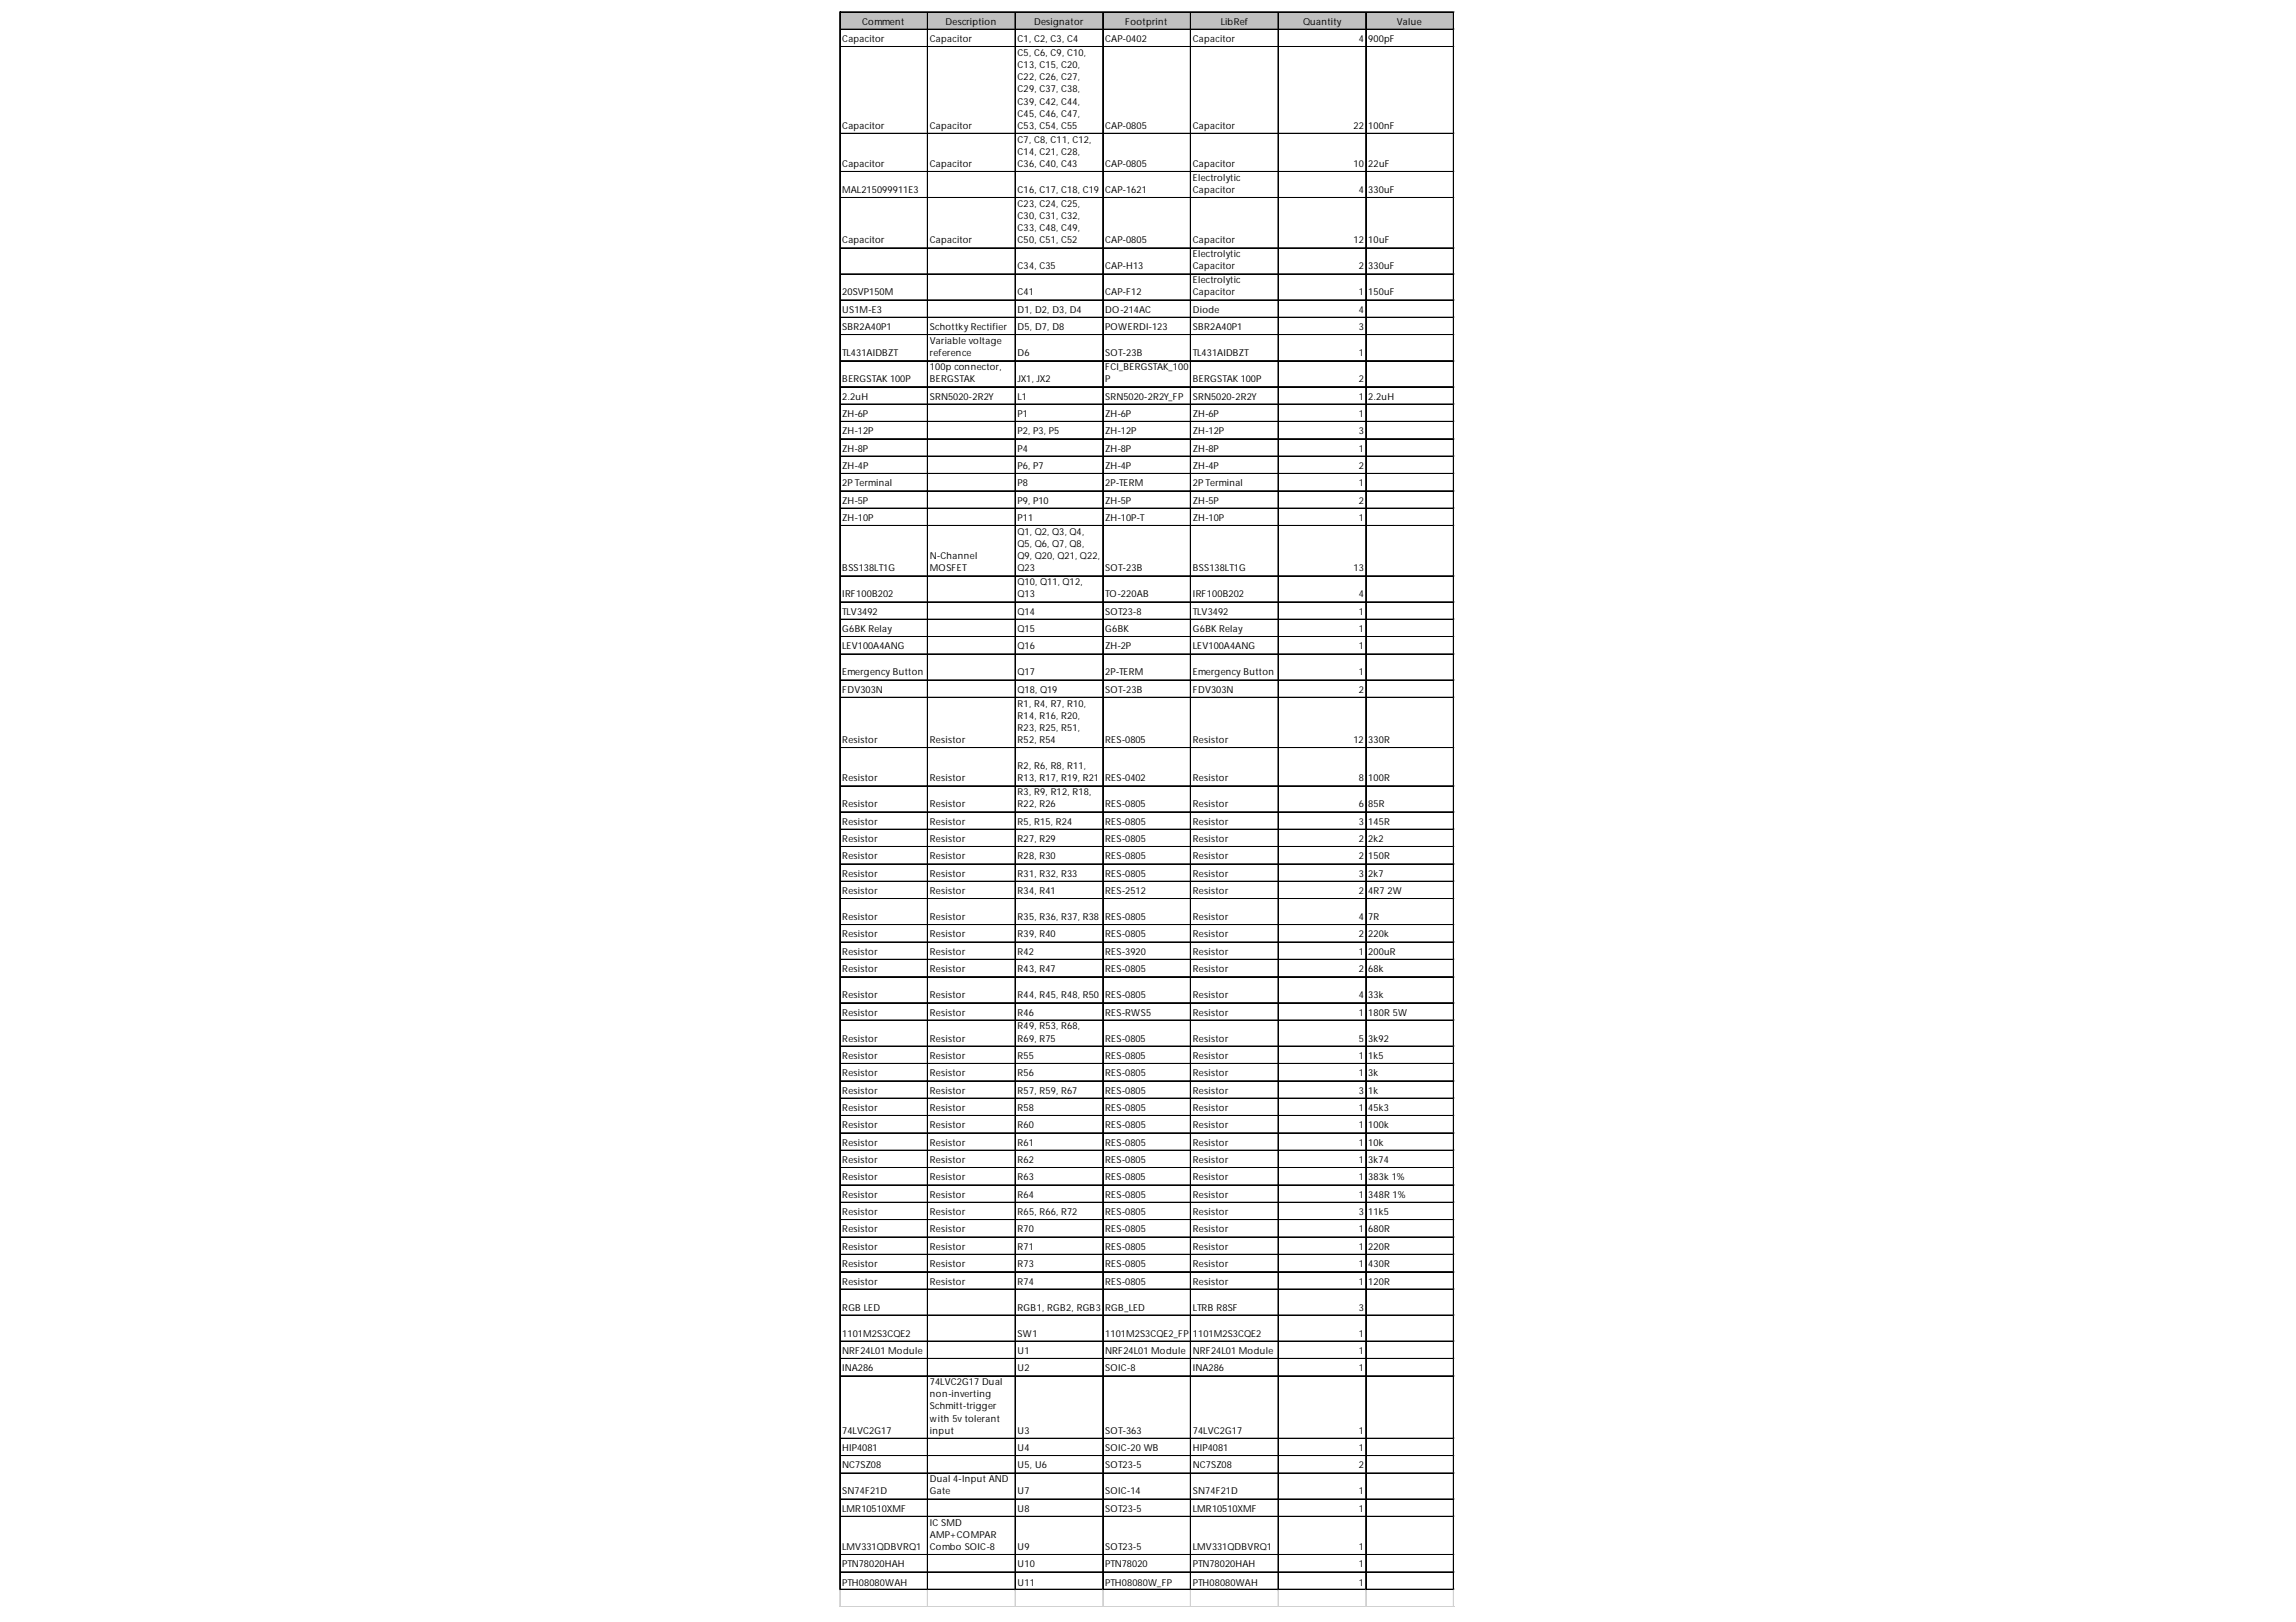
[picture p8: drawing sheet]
<svg xmlns="http://www.w3.org/2000/svg" width="297mm" height="210mm" viewBox="0 0 297 210" stroke-linecap="round" stroke-linejoin="round" font-family="sans-serif">
<defs><g id="words">
<g font-size="1.2">
<text x="109" y="5.4">Capacitor</text>
<text x="111.5" y="3.2">Comment</text>
<text x="120.3" y="5.4">Capacitor</text>
<text x="122.3" y="3.2">Description</text>
<text x="131.6" y="5.4">C1, C2, C3, C4</text>
<text x="133.8" y="3.2">Designator</text>
<text x="143" y="5.4">CAP-0402</text>
<text x="145.6" y="3.2">Footprint</text>
<text x="154.3" y="5.4">Capacitor</text>
<text x="157.9" y="3.2">LibRef</text>
<text x="168.6" y="3.2">Quantity</text>
<text x="175.8" y="5.4">4</text>
<text x="177" y="5.4">900pF</text>
<text x="180.7" y="3.2">Value</text>
<text x="131.6" y="7.2">C5, C6, C9, C10,</text>
<text x="131.6" y="8.8">C13, C15, C20,</text>
<text x="131.6" y="10.4">C22, C26, C27,</text>
<text x="131.6" y="12">C29, C37, C38,</text>
<text x="109" y="16.7">Capacitor</text>
<text x="120.3" y="16.7">Capacitor</text>
<text x="131.6" y="13.5">C39, C42, C44,</text>
<text x="131.6" y="15.1">C45, C46, C47,</text>
<text x="131.6" y="16.7">C53, C54, C55</text>
<text x="143" y="16.7">CAP-0805</text>
<text x="154.3" y="16.7">Capacitor</text>
<text x="175.1" y="16.7">22</text>
<text x="177" y="16.7">100nF</text>
<text x="109" y="21.6">Capacitor</text>
<text x="120.3" y="21.6">Capacitor</text>
<text x="131.6" y="18.5">C7, C8, C11, C12,</text>
<text x="131.6" y="20">C14, C21, C28,</text>
<text x="131.6" y="21.6">C36, C40, C43</text>
<text x="143" y="21.6">CAP-0805</text>
<text x="154.3" y="21.6">Capacitor</text>
<text x="154.3" y="23.4">Electrolytic</text>
<text x="175.1" y="21.6">10</text>
<text x="177" y="21.6">22uF</text>
<text x="109" y="25">MAL215099911E3</text>
<text x="131.6" y="25">C16, C17, C18, C19</text>
<text x="131.6" y="26.8">C23, C24, C25,</text>
<text x="131.6" y="28.3">C30, C31, C32,</text>
<text x="131.6" y="29.9">C33, C48, C49,</text>
<text x="143" y="25">CAP-1621</text>
<text x="154.3" y="25">Capacitor</text>
<text x="175.8" y="25">4</text>
<text x="177" y="25">330uF</text>
<text x="109" y="31.5">Capacitor</text>
<text x="120.3" y="31.5">Capacitor</text>
<text x="131.6" y="31.5">C50, C51, C52</text>
<text x="131.6" y="34.9">C34, C35</text>
<text x="143" y="31.5">CAP-0805</text>
<text x="143" y="34.9">CAP-H13</text>
<text x="154.3" y="31.5">Capacitor</text>
<text x="154.3" y="33.3">Electrolytic</text>
<text x="154.3" y="34.9">Capacitor</text>
<text x="175.1" y="31.5">12</text>
<text x="175.8" y="34.9">2</text>
<text x="177" y="31.5">10uF</text>
<text x="177" y="34.9">330uF</text>
<text x="109" y="38.2">20SVP150M</text>
<text x="109" y="40.5">US1M-E3</text>
<text x="131.6" y="38.2">C41</text>
<text x="131.6" y="40.5">D1, D2, D3, D4</text>
<text x="143" y="38.2">CAP-F12</text>
<text x="143" y="40.5">DO-214AC</text>
<text x="154.3" y="36.7">Electrolytic</text>
<text x="154.3" y="38.2">Capacitor</text>
<text x="154.3" y="40.5">Diode</text>
<text x="175.8" y="38.2">1</text>
<text x="175.8" y="40.5">4</text>
<text x="177" y="38.2">150uF</text>
<text x="109" y="42.7">SBR2A40P1</text>
<text x="109" y="46.1">TL431AIDBZT</text>
<text x="120.3" y="42.7">Schottky Rectifier</text>
<text x="120.3" y="44.5">Variable voltage</text>
<text x="120.3" y="46.1">reference</text>
<text x="120.3" y="47.9">100p connector,</text>
<text x="131.6" y="42.7">D5, D7, D8</text>
<text x="131.6" y="46.1">D6</text>
<text x="143" y="42.7">POWERDI-123</text>
<text x="143" y="46.1">SOT-23B</text>
<text x="143" y="47.9">FCI_BERGSTAK_100</text>
<text x="154.3" y="42.7">SBR2A40P1</text>
<text x="154.3" y="46.1">TL431AIDBZT</text>
<text x="175.8" y="42.7">3</text>
<text x="175.8" y="46.1">1</text>
<text x="109" y="49.5">BERGSTAK 100P</text>
<text x="109" y="51.7">2.2uH</text>
<text x="109" y="53.9">ZH-6P</text>
<text x="120.3" y="49.5">BERGSTAK</text>
<text x="120.3" y="51.7">SRN5020-2R2Y</text>
<text x="131.6" y="49.5">JX1, JX2</text>
<text x="131.6" y="51.7">L1</text>
<text x="131.6" y="53.9">P1</text>
<text x="143" y="49.5">P</text>
<text x="143" y="51.7">SRN5020-2R2Y_FP</text>
<text x="143" y="53.9">ZH-6P</text>
<text x="154.3" y="49.5">BERGSTAK 100P</text>
<text x="154.3" y="51.7">SRN5020-2R2Y</text>
<text x="154.3" y="53.9">ZH-6P</text>
<text x="175.8" y="49.5">2</text>
<text x="175.8" y="51.7">1</text>
<text x="175.8" y="53.9">1</text>
<text x="177" y="51.7">2.2uH</text>
<text x="109" y="56.2">ZH-12P</text>
<text x="109" y="58.4">ZH-8P</text>
<text x="131.6" y="56.2">P2, P3, P5</text>
<text x="131.6" y="58.4">P4</text>
<text x="143" y="56.2">ZH-12P</text>
<text x="143" y="58.4">ZH-8P</text>
<text x="154.3" y="56.2">ZH-12P</text>
<text x="154.3" y="58.4">ZH-8P</text>
<text x="175.8" y="56.2">3</text>
<text x="175.8" y="58.4">1</text>
<text x="109" y="60.7">ZH-4P</text>
<text x="109" y="62.9">2P Terminal</text>
<text x="109" y="65.2">ZH-5P</text>
<text x="131.6" y="60.7">P6, P7</text>
<text x="131.6" y="62.9">P8</text>
<text x="131.6" y="65.2">P9, P10</text>
<text x="143" y="60.7">ZH-4P</text>
<text x="143" y="62.9">2P-TERM</text>
<text x="143" y="65.2">ZH-5P</text>
<text x="154.3" y="60.7">ZH-4P</text>
<text x="154.3" y="62.9">2P Terminal</text>
<text x="154.3" y="65.2">ZH-5P</text>
<text x="175.8" y="60.7">2</text>
<text x="175.8" y="62.9">1</text>
<text x="175.8" y="65.2">2</text>
<text x="109" y="67.4">ZH-10P</text>
<text x="131.6" y="67.4">P11</text>
<text x="131.6" y="69.2">Q1, Q2, Q3, Q4,</text>
<text x="131.6" y="70.8">Q5, Q6, Q7, Q8,</text>
<text x="143" y="67.4">ZH-10P-T</text>
<text x="154.3" y="67.4">ZH-10P</text>
<text x="175.8" y="67.4">1</text>
<text x="109" y="73.9">BSS138LT1G</text>
<text x="109" y="77.3">IRF100B202</text>
<text x="120.3" y="72.4">N-Channel</text>
<text x="120.3" y="73.9">MOSFET</text>
<text x="131.6" y="72.4">Q9, Q20, Q21, Q22,</text>
<text x="131.6" y="73.9">Q23</text>
<text x="131.6" y="75.7">Q10, Q11, Q12,</text>
<text x="131.6" y="77.3">Q13</text>
<text x="143" y="73.9">SOT-23B</text>
<text x="143" y="77.3">TO-220AB</text>
<text x="154.3" y="73.9">BSS138LT1G</text>
<text x="154.3" y="77.3">IRF100B202</text>
<text x="175.1" y="73.9">13</text>
<text x="175.8" y="77.3">4</text>
<text x="109" y="79.5">TLV3492</text>
<text x="109" y="81.8">G6BK Relay</text>
<text x="131.6" y="79.5">Q14</text>
<text x="131.6" y="81.8">Q15</text>
<text x="143" y="79.5">SOT23-8</text>
<text x="143" y="81.8">G6BK</text>
<text x="154.3" y="79.5">TLV3492</text>
<text x="154.3" y="81.8">G6BK Relay</text>
<text x="175.8" y="79.5">1</text>
<text x="175.8" y="81.8">1</text>
<text x="109" y="84">LEV100A4ANG</text>
<text x="109" y="87.4">Emergency Button</text>
<text x="109" y="89.7">FDV303N</text>
<text x="131.6" y="84">Q16</text>
<text x="131.6" y="87.4">Q17</text>
<text x="131.6" y="89.7">Q18, Q19</text>
<text x="143" y="84">ZH-2P</text>
<text x="143" y="87.4">2P-TERM</text>
<text x="143" y="89.7">SOT-23B</text>
<text x="154.3" y="84">LEV100A4ANG</text>
<text x="154.3" y="87.4">Emergency Button</text>
<text x="154.3" y="89.7">FDV303N</text>
<text x="175.8" y="84">1</text>
<text x="175.8" y="87.4">1</text>
<text x="175.8" y="89.7">2</text>
<text x="131.6" y="91.4">R1, R4, R7, R10,</text>
<text x="131.6" y="93">R14, R16, R20,</text>
<text x="131.6" y="94.6">R23, R25, R51,</text>
<text x="109" y="96.2">Resistor</text>
<text x="109" y="101.1">Resistor</text>
<text x="120.3" y="96.2">Resistor</text>
<text x="120.3" y="101.1">Resistor</text>
<text x="131.6" y="96.2">R52, R54</text>
<text x="131.6" y="99.5">R2, R6, R8, R11,</text>
<text x="131.6" y="101.1">R13, R17, R19, R21</text>
<text x="143" y="96.2">RES-0805</text>
<text x="143" y="101.1">RES-0402</text>
<text x="154.3" y="96.2">Resistor</text>
<text x="154.3" y="101.1">Resistor</text>
<text x="175.1" y="96.2">12</text>
<text x="175.8" y="101.1">8</text>
<text x="177" y="96.2">330R</text>
<text x="177" y="101.1">100R</text>
<text x="109" y="104.5">Resistor</text>
<text x="109" y="106.7">Resistor</text>
<text x="120.3" y="104.5">Resistor</text>
<text x="120.3" y="106.7">Resistor</text>
<text x="131.6" y="102.9">R3, R9, R12, R18,</text>
<text x="131.6" y="104.5">R22, R26</text>
<text x="131.6" y="106.7">R5, R15, R24</text>
<text x="143" y="104.5">RES-0805</text>
<text x="143" y="106.7">RES-0805</text>
<text x="154.3" y="104.5">Resistor</text>
<text x="154.3" y="106.7">Resistor</text>
<text x="175.8" y="104.5">6</text>
<text x="175.8" y="106.7">3</text>
<text x="177" y="104.5">85R</text>
<text x="177" y="106.7">145R</text>
<text x="109" y="109">Resistor</text>
<text x="109" y="111.2">Resistor</text>
<text x="109" y="113.5">Resistor</text>
<text x="120.3" y="109">Resistor</text>
<text x="120.3" y="111.2">Resistor</text>
<text x="120.3" y="113.5">Resistor</text>
<text x="131.6" y="109">R27, R29</text>
<text x="131.6" y="111.2">R28, R30</text>
<text x="131.6" y="113.5">R31, R32, R33</text>
<text x="143" y="109">RES-0805</text>
<text x="143" y="111.2">RES-0805</text>
<text x="143" y="113.5">RES-0805</text>
<text x="154.3" y="109">Resistor</text>
<text x="154.3" y="111.2">Resistor</text>
<text x="154.3" y="113.5">Resistor</text>
<text x="175.8" y="109">2</text>
<text x="175.8" y="111.2">2</text>
<text x="175.8" y="113.5">3</text>
<text x="177" y="109">2k2</text>
<text x="177" y="111.2">150R</text>
<text x="177" y="113.5">2k7</text>
<text x="109" y="115.7">Resistor</text>
<text x="109" y="119.1">Resistor</text>
<text x="120.3" y="115.7">Resistor</text>
<text x="120.3" y="119.1">Resistor</text>
<text x="131.6" y="115.7">R34, R41</text>
<text x="131.6" y="119.1">R35, R36, R37, R38</text>
<text x="143" y="115.7">RES-2512</text>
<text x="143" y="119.1">RES-0805</text>
<text x="154.3" y="115.7">Resistor</text>
<text x="154.3" y="119.1">Resistor</text>
<text x="175.8" y="115.7">2</text>
<text x="175.8" y="119.1">4</text>
<text x="177" y="115.7">4R7 2W</text>
<text x="177" y="119.1">7R</text>
<text x="109" y="121.3">Resistor</text>
<text x="109" y="123.6">Resistor</text>
<text x="109" y="125.8">Resistor</text>
<text x="120.3" y="121.3">Resistor</text>
<text x="120.3" y="123.6">Resistor</text>
<text x="120.3" y="125.8">Resistor</text>
<text x="131.6" y="121.3">R39, R40</text>
<text x="131.6" y="123.6">R42</text>
<text x="131.6" y="125.8">R43, R47</text>
<text x="143" y="121.3">RES-0805</text>
<text x="143" y="123.6">RES-3920</text>
<text x="143" y="125.8">RES-0805</text>
<text x="154.3" y="121.3">Resistor</text>
<text x="154.3" y="123.6">Resistor</text>
<text x="154.3" y="125.8">Resistor</text>
<text x="175.8" y="121.3">2</text>
<text x="175.8" y="123.6">1</text>
<text x="175.8" y="125.8">2</text>
<text x="177" y="121.3">220k</text>
<text x="177" y="123.6">200uR</text>
<text x="177" y="125.8">68k</text>
<text x="109" y="129.2">Resistor</text>
<text x="109" y="131.4">Resistor</text>
<text x="120.3" y="129.2">Resistor</text>
<text x="120.3" y="131.4">Resistor</text>
<text x="131.6" y="129.2">R44, R45, R48, R50</text>
<text x="131.6" y="131.4">R46</text>
<text x="143" y="129.2">RES-0805</text>
<text x="143" y="131.4">RES-RWS5</text>
<text x="154.3" y="129.2">Resistor</text>
<text x="154.3" y="131.4">Resistor</text>
<text x="175.8" y="129.2">4</text>
<text x="175.8" y="131.4">1</text>
<text x="177" y="129.2">33k</text>
<text x="177" y="131.4">180R 5W</text>
<text x="109" y="134.8">Resistor</text>
<text x="109" y="137">Resistor</text>
<text x="120.3" y="134.8">Resistor</text>
<text x="120.3" y="137">Resistor</text>
<text x="131.6" y="133.2">R49, R53, R68,</text>
<text x="131.6" y="134.8">R69, R75</text>
<text x="131.6" y="137">R55</text>
<text x="143" y="134.8">RES-0805</text>
<text x="143" y="137">RES-0805</text>
<text x="154.3" y="134.8">Resistor</text>
<text x="154.3" y="137">Resistor</text>
<text x="175.8" y="134.8">5</text>
<text x="175.8" y="137">1</text>
<text x="177" y="134.8">3k92</text>
<text x="177" y="137">1k5</text>
<text x="109" y="139.3">Resistor</text>
<text x="109" y="141.5">Resistor</text>
<text x="109" y="143.8">Resistor</text>
<text x="120.3" y="139.3">Resistor</text>
<text x="120.3" y="141.5">Resistor</text>
<text x="120.3" y="143.8">Resistor</text>
<text x="131.6" y="139.3">R56</text>
<text x="131.6" y="141.5">R57, R59, R67</text>
<text x="131.6" y="143.8">R58</text>
<text x="143" y="139.3">RES-0805</text>
<text x="143" y="141.5">RES-0805</text>
<text x="143" y="143.8">RES-0805</text>
<text x="154.3" y="139.3">Resistor</text>
<text x="154.3" y="141.5">Resistor</text>
<text x="154.3" y="143.8">Resistor</text>
<text x="175.8" y="139.3">1</text>
<text x="175.8" y="141.5">3</text>
<text x="175.8" y="143.8">1</text>
<text x="177" y="139.3">3k</text>
<text x="177" y="141.5">1k</text>
<text x="177" y="143.8">45k3</text>
<text x="109" y="146">Resistor</text>
<text x="109" y="148.3">Resistor</text>
<text x="120.3" y="146">Resistor</text>
<text x="120.3" y="148.3">Resistor</text>
<text x="131.6" y="146">R60</text>
<text x="131.6" y="148.3">R61</text>
<text x="143" y="146">RES-0805</text>
<text x="143" y="148.3">RES-0805</text>
<text x="154.3" y="146">Resistor</text>
<text x="154.3" y="148.3">Resistor</text>
<text x="175.8" y="146">1</text>
<text x="175.8" y="148.3">1</text>
<text x="177" y="146">100k</text>
<text x="177" y="148.3">10k</text>
<text x="109" y="150.5">Resistor</text>
<text x="109" y="152.8">Resistor</text>
<text x="109" y="155">Resistor</text>
<text x="120.3" y="150.5">Resistor</text>
<text x="120.3" y="152.8">Resistor</text>
<text x="120.3" y="155">Resistor</text>
<text x="131.6" y="150.5">R62</text>
<text x="131.6" y="152.8">R63</text>
<text x="131.6" y="155">R64</text>
<text x="143" y="150.5">RES-0805</text>
<text x="143" y="152.8">RES-0805</text>
<text x="143" y="155">RES-0805</text>
<text x="154.3" y="150.5">Resistor</text>
<text x="154.3" y="152.8">Resistor</text>
<text x="154.3" y="155">Resistor</text>
<text x="175.8" y="150.5">1</text>
<text x="175.8" y="152.8">1</text>
<text x="175.8" y="155">1</text>
<text x="177" y="150.5">3k74</text>
<text x="177" y="152.8">383k 1%</text>
<text x="177" y="155">348R 1%</text>
<text x="109" y="157.2">Resistor</text>
<text x="109" y="159.5">Resistor</text>
<text x="109" y="161.7">Resistor</text>
<text x="120.3" y="157.2">Resistor</text>
<text x="120.3" y="159.5">Resistor</text>
<text x="120.3" y="161.7">Resistor</text>
<text x="131.6" y="157.2">R65, R66, R72</text>
<text x="131.6" y="159.5">R70</text>
<text x="131.6" y="161.7">R71</text>
<text x="143" y="157.2">RES-0805</text>
<text x="143" y="159.5">RES-0805</text>
<text x="143" y="161.7">RES-0805</text>
<text x="154.3" y="157.2">Resistor</text>
<text x="154.3" y="159.5">Resistor</text>
<text x="154.3" y="161.7">Resistor</text>
<text x="175.8" y="157.2">3</text>
<text x="175.8" y="159.5">1</text>
<text x="175.8" y="161.7">1</text>
<text x="177" y="157.2">11k5</text>
<text x="177" y="159.5">680R</text>
<text x="177" y="161.7">220R</text>
<text x="109" y="164">Resistor</text>
<text x="109" y="166.2">Resistor</text>
<text x="120.3" y="164">Resistor</text>
<text x="120.3" y="166.2">Resistor</text>
<text x="131.6" y="164">R73</text>
<text x="131.6" y="166.2">R74</text>
<text x="143" y="164">RES-0805</text>
<text x="143" y="166.2">RES-0805</text>
<text x="154.3" y="164">Resistor</text>
<text x="154.3" y="166.2">Resistor</text>
<text x="175.8" y="164">1</text>
<text x="175.8" y="166.2">1</text>
<text x="177" y="164">430R</text>
<text x="177" y="166.2">120R</text>
<text x="109" y="169.6">RGB LED</text>
<text x="109" y="173">1101M2S3CQE2</text>
<text x="131.6" y="169.6">RGB1, RGB2, RGB3</text>
<text x="131.6" y="173">SW1</text>
<text x="143" y="169.6">RGB_LED</text>
<text x="143" y="173">1101M2S3CQE2_FP</text>
<text x="154.3" y="169.6">LTRB R8SF</text>
<text x="154.3" y="173">1101M2S3CQE2</text>
<text x="175.8" y="169.6">3</text>
<text x="175.8" y="173">1</text>
<text x="109" y="175.2">NRF24L01 Module</text>
<text x="109" y="177.5">INA286</text>
<text x="120.3" y="179.3">74LVC2G17 Dual</text>
<text x="131.6" y="175.2">U1</text>
<text x="131.6" y="177.5">U2</text>
<text x="143" y="175.2">NRF24L01 Module</text>
<text x="143" y="177.5">SOIC-8</text>
<text x="154.3" y="175.2">NRF24L01 Module</text>
<text x="154.3" y="177.5">INA286</text>
<text x="175.8" y="175.2">1</text>
<text x="175.8" y="177.5">1</text>
<text x="109" y="185.5">74LVC2G17</text>
<text x="120.3" y="180.8">non-inverting</text>
<text x="120.3" y="182.4">Schmitt-trigger</text>
<text x="120.3" y="184">with 5v tolerant</text>
<text x="120.3" y="185.5">input</text>
<text x="131.6" y="185.5">U3</text>
<text x="143" y="185.5">SOT-363</text>
<text x="154.3" y="185.5">74LVC2G17</text>
<text x="175.8" y="185.5">1</text>
<text x="109" y="187.8">HIP4081</text>
<text x="109" y="190">NC7SZ08</text>
<text x="120.3" y="191.8">Dual 4-Input AND</text>
<text x="131.6" y="187.8">U4</text>
<text x="131.6" y="190">U5, U6</text>
<text x="143" y="187.8">SOIC-20 WB</text>
<text x="143" y="190">SOT23-5</text>
<text x="154.3" y="187.8">HIP4081</text>
<text x="154.3" y="190">NC7SZ08</text>
<text x="175.8" y="187.8">1</text>
<text x="175.8" y="190">2</text>
<text x="109" y="193.4">SN74F21D</text>
<text x="109" y="195.6">LMR10510XMF</text>
<text x="120.3" y="193.4">Gate</text>
<text x="120.3" y="197.4">IC SMD</text>
<text x="131.6" y="193.4">U7</text>
<text x="131.6" y="195.6">U8</text>
<text x="143" y="193.4">SOIC-14</text>
<text x="143" y="195.6">SOT23-5</text>
<text x="154.3" y="193.4">SN74F21D</text>
<text x="154.3" y="195.6">LMR10510XMF</text>
<text x="175.8" y="193.4">1</text>
<text x="175.8" y="195.6">1</text>
<text x="109" y="200.6">LMV331QDBVRQ1</text>
<text x="109" y="202.8">PTN78020HAH</text>
<text x="120.3" y="199">AMP+COMPAR</text>
<text x="120.3" y="200.6">Combo SOIC-8</text>
<text x="131.6" y="200.6">U9</text>
<text x="131.6" y="202.8">U10</text>
<text x="143" y="200.6">SOT23-5</text>
<text x="143" y="202.8">PTN78020</text>
<text x="154.3" y="200.6">LMV331QDBVRQ1</text>
<text x="154.3" y="202.8">PTN78020HAH</text>
<text x="175.8" y="200.6">1</text>
<text x="175.8" y="202.8">1</text>
<text x="109" y="205.3">PTH08080WAH</text>
<text x="131.6" y="205.3">U11</text>
<text x="143" y="205.3">PTH08080W_FP</text>
<text x="154.3" y="205.3">PTH08080WAH</text>
<text x="175.8" y="205.3">1</text>
</g>
</g></defs>
<path d="M108.7 1.6h79.4v2.3h-79.4z" fill="#c0c0c0"/>
<g fill="none" stroke="#000" stroke-width=".13">
<path d="M108.6 1.5v204.3M108.7 1.5v204.3M108.7 1.5h79.4M108.7 1.6h79.4M108.7 3.8h79.4M108.7 6h79.4M108.7 6.1h79.4M108.7 17.2h79.4M108.7 17.3h79.4M120 1.6v204.2M131.3 1.6v204.2M131.4 1.6v204.2"/>
<path d="M142.7 1.6v204.2M154 1.6v204.2M165.3 1.6v204.2M165.4 1.6v204.2M176.7 1.6v204.2M188 1.6v204.2M188.1 1.6v204.2M108.7 22.2h79.4M108.7 25.6h79.4M108.7 32.1h79.4M108.7 35.4h79.4M108.7 35.5h79.4"/>
<path d="M108.7 38.8h79.4M108.7 38.9h79.4M108.7 41h79.4M108.7 41.1h79.4M108.7 43.3h79.4M108.7 43.4h79.4M108.7 46.7h79.4M108.7 50h79.4M108.7 50.1h79.4M108.7 52.3h79.4M108.7 54.5h79.4M108.7 54.6h79.4"/>
<path d="M108.7 56.8h79.4M108.7 59h79.4M108.7 59.1h79.4M108.7 61.3h79.4M108.7 63.5h79.4M108.7 63.6h79.4M108.7 65.8h79.4M108.7 68h79.4M108.7 68.1h79.4M108.7 74.5h79.4M108.7 74.6h79.4M108.7 77.9h79.4"/>
<path d="M108.7 80.1h79.4M108.7 80.2h79.4M108.7 82.4h79.4M108.7 84.6h79.4M108.7 84.7h79.4M108.7 88h79.4M108.7 90.2h79.4M108.7 90.3h79.4M108.7 96.7h79.4M108.7 96.8h79.4M108.7 101.7h79.4M108.7 105h79.4"/>
<path d="M108.7 105.1h79.4M108.7 107.3h79.4M108.7 107.4h79.4M108.7 109.5h79.4M108.7 109.6h79.4M108.7 111.8h79.4M108.7 114h79.4M108.7 114.1h79.4M108.7 116.3h79.4M108.7 119.6h79.4M108.7 119.7h79.4M108.7 121.9h79.4"/>
<path d="M108.7 124.1h79.4M108.7 124.2h79.4M108.7 126.4h79.4M108.7 129.8h79.4M108.7 132h79.4M108.7 132.1h79.4M108.7 135.4h79.4M108.7 137.6h79.4M108.7 137.7h79.4M108.7 139.9h79.4M108.7 142.1h79.4M108.7 142.2h79.4"/>
<path d="M108.7 144.3h79.4M108.7 144.4h79.4M108.7 146.6h79.4M108.7 146.7h79.4M108.7 148.8h79.4M108.7 148.9h79.4M108.7 151.1h79.4M108.7 153.3h79.4M108.7 153.4h79.4M108.7 155.6h79.4M108.7 157.8h79.4M108.7 157.9h79.4"/>
<path d="M108.7 160.1h79.4M108.7 162.3h79.4M108.7 162.4h79.4M108.7 164.6h79.4M108.7 166.8h79.4M108.7 166.9h79.4M108.7 170.2h79.4M108.7 173.5h79.4M108.7 173.6h79.4M108.7 175.8h79.4M108.7 178h79.4M108.7 178.1h79.4"/>
<path d="M108.7 186.1h79.4M108.7 186.2h79.4M108.7 188.4h79.4M108.7 190.6h79.4M108.7 190.7h79.4M108.7 194h79.4M108.7 196.2h79.4M108.7 196.3h79.4M108.7 201.2h79.4M108.7 203.4h79.4M108.7 203.5h79.4M108.7 205.7h79.4"/>
</g>
<g fill="none" stroke="#d4d4d4" stroke-width=".13">
<path d="M188.1 1.5h.1M108.6 205.8v2.2M108.7 205.8v2.2M120 205.8v2.2M131.3 205.8v2.2M131.4 205.8v2.2M142.7 205.8v2.2M154 205.8v2.2M165.3 205.8v2.2M165.4 205.8v2.2M176.7 205.8v2.2M188 205.8v2.2"/>
<path d="M188.1 205.8v2.2"/>
</g>
<path d="M188.1 1.5l.1 .1z" fill="#d4d4d4"/>
<path d="M188.1 3.8h.1" fill="none" stroke="#d4d4d4" stroke-width=".13"/>
<path d="M188.1 3.8l.1 .1z" fill="#d4d4d4"/>
<path d="M188.1 6h.1" fill="none" stroke="#d4d4d4" stroke-width=".13"/>
<path d="M188.1 6l.1 .1z" fill="#d4d4d4"/>
<path d="M188.1 17.2h.1" fill="none" stroke="#d4d4d4" stroke-width=".13"/>
<path d="M188.1 17.2l.1 .2z" fill="#d4d4d4"/>
<path d="M188.1 22.2h.1" fill="none" stroke="#d4d4d4" stroke-width=".13"/>
<path d="M188.1 22.2l.1 .1z" fill="#d4d4d4"/>
<path d="M188.1 25.6h.1" fill="none" stroke="#d4d4d4" stroke-width=".13"/>
<path d="M188.1 25.6l.1 .1z" fill="#d4d4d4"/>
<path d="M188.1 32.1h.1" fill="none" stroke="#d4d4d4" stroke-width=".13"/>
<path d="M188.1 32.1l.1 .1z" fill="#d4d4d4"/>
<path d="M188.1 35.4h.1" fill="none" stroke="#d4d4d4" stroke-width=".13"/>
<path d="M188.1 35.4l.1 .1z" fill="#d4d4d4"/>
<path d="M188.1 38.8h.1" fill="none" stroke="#d4d4d4" stroke-width=".13"/>
<path d="M188.1 38.8l.1 .1z" fill="#d4d4d4"/>
<path d="M188.1 41h.1" fill="none" stroke="#d4d4d4" stroke-width=".13"/>
<path d="M188.1 41l.1 .2z" fill="#d4d4d4"/>
<path d="M188.1 43.3h.1" fill="none" stroke="#d4d4d4" stroke-width=".13"/>
<path d="M188.1 43.3l.1 .1z" fill="#d4d4d4"/>
<path d="M188.1 46.7h.1" fill="none" stroke="#d4d4d4" stroke-width=".13"/>
<path d="M188.1 46.7l.1 .1z" fill="#d4d4d4"/>
<path d="M188.1 50h.1" fill="none" stroke="#d4d4d4" stroke-width=".13"/>
<path d="M188.1 50l.1 .1z" fill="#d4d4d4"/>
<path d="M188.1 52.3h.1" fill="none" stroke="#d4d4d4" stroke-width=".13"/>
<path d="M188.1 52.3l.1 .1z" fill="#d4d4d4"/>
<path d="M188.1 54.5h.1" fill="none" stroke="#d4d4d4" stroke-width=".13"/>
<path d="M188.1 54.5l.1 .1z" fill="#d4d4d4"/>
<path d="M188.1 56.8h.1" fill="none" stroke="#d4d4d4" stroke-width=".13"/>
<path d="M188.1 56.8l.1 .1z" fill="#d4d4d4"/>
<path d="M188.1 59h.1" fill="none" stroke="#d4d4d4" stroke-width=".13"/>
<path d="M188.1 59l.1 .1z" fill="#d4d4d4"/>
<path d="M188.1 61.3h.1" fill="none" stroke="#d4d4d4" stroke-width=".13"/>
<path d="M188.1 61.3l.1 .1z" fill="#d4d4d4"/>
<path d="M188.1 63.5h.1" fill="none" stroke="#d4d4d4" stroke-width=".13"/>
<path d="M188.1 63.5l.1 .1z" fill="#d4d4d4"/>
<path d="M188.1 65.8h.1" fill="none" stroke="#d4d4d4" stroke-width=".13"/>
<path d="M188.1 65.8l.1 .1z" fill="#d4d4d4"/>
<path d="M188.1 68h.1" fill="none" stroke="#d4d4d4" stroke-width=".13"/>
<path d="M188.1 68l.1 .1z" fill="#d4d4d4"/>
<path d="M188.1 74.5h.1" fill="none" stroke="#d4d4d4" stroke-width=".13"/>
<path d="M188.1 74.5l.1 .1z" fill="#d4d4d4"/>
<path d="M188.1 77.9h.1" fill="none" stroke="#d4d4d4" stroke-width=".13"/>
<path d="M188.1 77.9l.1 .1z" fill="#d4d4d4"/>
<path d="M188.1 80.1h.1" fill="none" stroke="#d4d4d4" stroke-width=".13"/>
<path d="M188.1 80.1l.1 .1z" fill="#d4d4d4"/>
<path d="M188.1 82.4h.1" fill="none" stroke="#d4d4d4" stroke-width=".13"/>
<path d="M188.1 82.4l.1 .1z" fill="#d4d4d4"/>
<path d="M188.1 84.6h.1" fill="none" stroke="#d4d4d4" stroke-width=".13"/>
<path d="M188.1 84.6l.1 .1z" fill="#d4d4d4"/>
<path d="M188.1 88h.1" fill="none" stroke="#d4d4d4" stroke-width=".13"/>
<path d="M188.1 88l.1 .1z" fill="#d4d4d4"/>
<path d="M188.1 90.2h.1" fill="none" stroke="#d4d4d4" stroke-width=".13"/>
<path d="M188.1 90.2l.1 .1z" fill="#d4d4d4"/>
<path d="M188.1 96.7h.1" fill="none" stroke="#d4d4d4" stroke-width=".13"/>
<path d="M188.1 96.7l.1 .2z" fill="#d4d4d4"/>
<path d="M188.1 101.7h.1" fill="none" stroke="#d4d4d4" stroke-width=".13"/>
<path d="M188.1 101.7l.1 .1z" fill="#d4d4d4"/>
<path d="M188.1 105h.1" fill="none" stroke="#d4d4d4" stroke-width=".13"/>
<path d="M188.1 105l.1 .2z" fill="#d4d4d4"/>
<path d="M188.1 107.3h.1" fill="none" stroke="#d4d4d4" stroke-width=".13"/>
<path d="M188.1 107.3l.1 .1z" fill="#d4d4d4"/>
<path d="M188.1 109.5h.1" fill="none" stroke="#d4d4d4" stroke-width=".13"/>
<path d="M188.1 109.5l.1 .2z" fill="#d4d4d4"/>
<path d="M188.1 111.8h.1" fill="none" stroke="#d4d4d4" stroke-width=".13"/>
<path d="M188.1 111.8l.1 .1z" fill="#d4d4d4"/>
<path d="M188.1 114h.1" fill="none" stroke="#d4d4d4" stroke-width=".13"/>
<path d="M188.1 114l.1 .1z" fill="#d4d4d4"/>
<path d="M188.1 116.3h.1" fill="none" stroke="#d4d4d4" stroke-width=".13"/>
<path d="M188.1 116.3l.1 .1z" fill="#d4d4d4"/>
<path d="M188.1 119.6h.1" fill="none" stroke="#d4d4d4" stroke-width=".13"/>
<path d="M188.1 119.6l.1 .2z" fill="#d4d4d4"/>
<path d="M188.1 121.9h.1" fill="none" stroke="#d4d4d4" stroke-width=".13"/>
<path d="M188.1 121.9l.1 .1z" fill="#d4d4d4"/>
<path d="M188.1 124.1h.1" fill="none" stroke="#d4d4d4" stroke-width=".13"/>
<path d="M188.1 124.1l.1 .1z" fill="#d4d4d4"/>
<path d="M188.1 126.4h.1" fill="none" stroke="#d4d4d4" stroke-width=".13"/>
<path d="M188.1 126.4l.1 .1z" fill="#d4d4d4"/>
<path d="M188.1 129.8h.1" fill="none" stroke="#d4d4d4" stroke-width=".13"/>
<path d="M188.1 129.8l.1 .1z" fill="#d4d4d4"/>
<path d="M188.1 132h.1" fill="none" stroke="#d4d4d4" stroke-width=".13"/>
<path d="M188.1 132l.1 .1z" fill="#d4d4d4"/>
<path d="M188.1 135.4h.1" fill="none" stroke="#d4d4d4" stroke-width=".13"/>
<path d="M188.1 135.4l.1 .1z" fill="#d4d4d4"/>
<path d="M188.1 137.6h.1" fill="none" stroke="#d4d4d4" stroke-width=".13"/>
<path d="M188.1 137.6l.1 .1z" fill="#d4d4d4"/>
<path d="M188.1 139.9h.1" fill="none" stroke="#d4d4d4" stroke-width=".13"/>
<path d="M188.1 139.9l.1 .1z" fill="#d4d4d4"/>
<path d="M188.1 142.1h.1" fill="none" stroke="#d4d4d4" stroke-width=".13"/>
<path d="M188.1 142.1l.1 .1z" fill="#d4d4d4"/>
<path d="M188.1 144.3h.1" fill="none" stroke="#d4d4d4" stroke-width=".13"/>
<path d="M188.1 144.3l.1 .2z" fill="#d4d4d4"/>
<path d="M188.1 146.6h.1" fill="none" stroke="#d4d4d4" stroke-width=".13"/>
<path d="M188.1 146.6l.1 .1z" fill="#d4d4d4"/>
<path d="M188.1 148.8h.1" fill="none" stroke="#d4d4d4" stroke-width=".13"/>
<path d="M188.1 148.8l.1 .2z" fill="#d4d4d4"/>
<path d="M188.1 151.1h.1" fill="none" stroke="#d4d4d4" stroke-width=".13"/>
<path d="M188.1 151.1l.1 .1z" fill="#d4d4d4"/>
<path d="M188.1 153.3h.1" fill="none" stroke="#d4d4d4" stroke-width=".13"/>
<path d="M188.1 153.3l.1 .1z" fill="#d4d4d4"/>
<path d="M188.1 155.6h.1" fill="none" stroke="#d4d4d4" stroke-width=".13"/>
<path d="M188.1 155.6l.1 .1z" fill="#d4d4d4"/>
<path d="M188.1 157.8h.1" fill="none" stroke="#d4d4d4" stroke-width=".13"/>
<path d="M188.1 157.8l.1 .1z" fill="#d4d4d4"/>
<path d="M188.1 160.1h.1" fill="none" stroke="#d4d4d4" stroke-width=".13"/>
<path d="M188.1 160.1l.1 .1z" fill="#d4d4d4"/>
<path d="M188.1 162.3h.1" fill="none" stroke="#d4d4d4" stroke-width=".13"/>
<path d="M188.1 162.3l.1 .1z" fill="#d4d4d4"/>
<path d="M188.1 164.6h.1" fill="none" stroke="#d4d4d4" stroke-width=".13"/>
<path d="M188.1 164.6l.1 .1z" fill="#d4d4d4"/>
<path d="M188.1 166.8h.1" fill="none" stroke="#d4d4d4" stroke-width=".13"/>
<path d="M188.1 166.8l.1 .1z" fill="#d4d4d4"/>
<path d="M188.1 170.2h.1" fill="none" stroke="#d4d4d4" stroke-width=".13"/>
<path d="M188.1 170.2l.1 .1z" fill="#d4d4d4"/>
<path d="M188.1 173.5h.1" fill="none" stroke="#d4d4d4" stroke-width=".13"/>
<path d="M188.1 173.5l.1 .2z" fill="#d4d4d4"/>
<path d="M188.1 175.8h.1" fill="none" stroke="#d4d4d4" stroke-width=".13"/>
<path d="M188.1 175.8l.1 .1z" fill="#d4d4d4"/>
<path d="M188.1 178h.1" fill="none" stroke="#d4d4d4" stroke-width=".13"/>
<path d="M188.1 178l.1 .1z" fill="#d4d4d4"/>
<path d="M188.1 186.1h.1" fill="none" stroke="#d4d4d4" stroke-width=".13"/>
<path d="M188.1 186.1l.1 .1z" fill="#d4d4d4"/>
<path d="M188.1 188.4h.1" fill="none" stroke="#d4d4d4" stroke-width=".13"/>
<path d="M188.1 188.4l.1 .1z" fill="#d4d4d4"/>
<path d="M188.1 190.6h.1" fill="none" stroke="#d4d4d4" stroke-width=".13"/>
<path d="M188.1 190.6l.1 .1z" fill="#d4d4d4"/>
<path d="M188.1 194h.1" fill="none" stroke="#d4d4d4" stroke-width=".13"/>
<path d="M188.1 194l.1 .1z" fill="#d4d4d4"/>
<path d="M188.1 196.2h.1" fill="none" stroke="#d4d4d4" stroke-width=".13"/>
<path d="M188.1 196.2l.1 .1z" fill="#d4d4d4"/>
<path d="M188.1 201.2h.1" fill="none" stroke="#d4d4d4" stroke-width=".13"/>
<path d="M188.1 201.2l.1 .1z" fill="#d4d4d4"/>
<path d="M188.1 203.4h.1" fill="none" stroke="#d4d4d4" stroke-width=".13"/>
<path d="M188.1 203.4l.1 .1z" fill="#d4d4d4"/>
<path d="M188.1 205.7h.1" fill="none" stroke="#d4d4d4" stroke-width=".13"/>
<path d="M188.1 205.7l.1 .1z" fill="#d4d4d4"/>
<path d="M108.6 207.9h79.6M108.6 208h79.6" fill="none" stroke="#d4d4d4" stroke-width=".13"/>
<use href="#words"/>
</svg>
